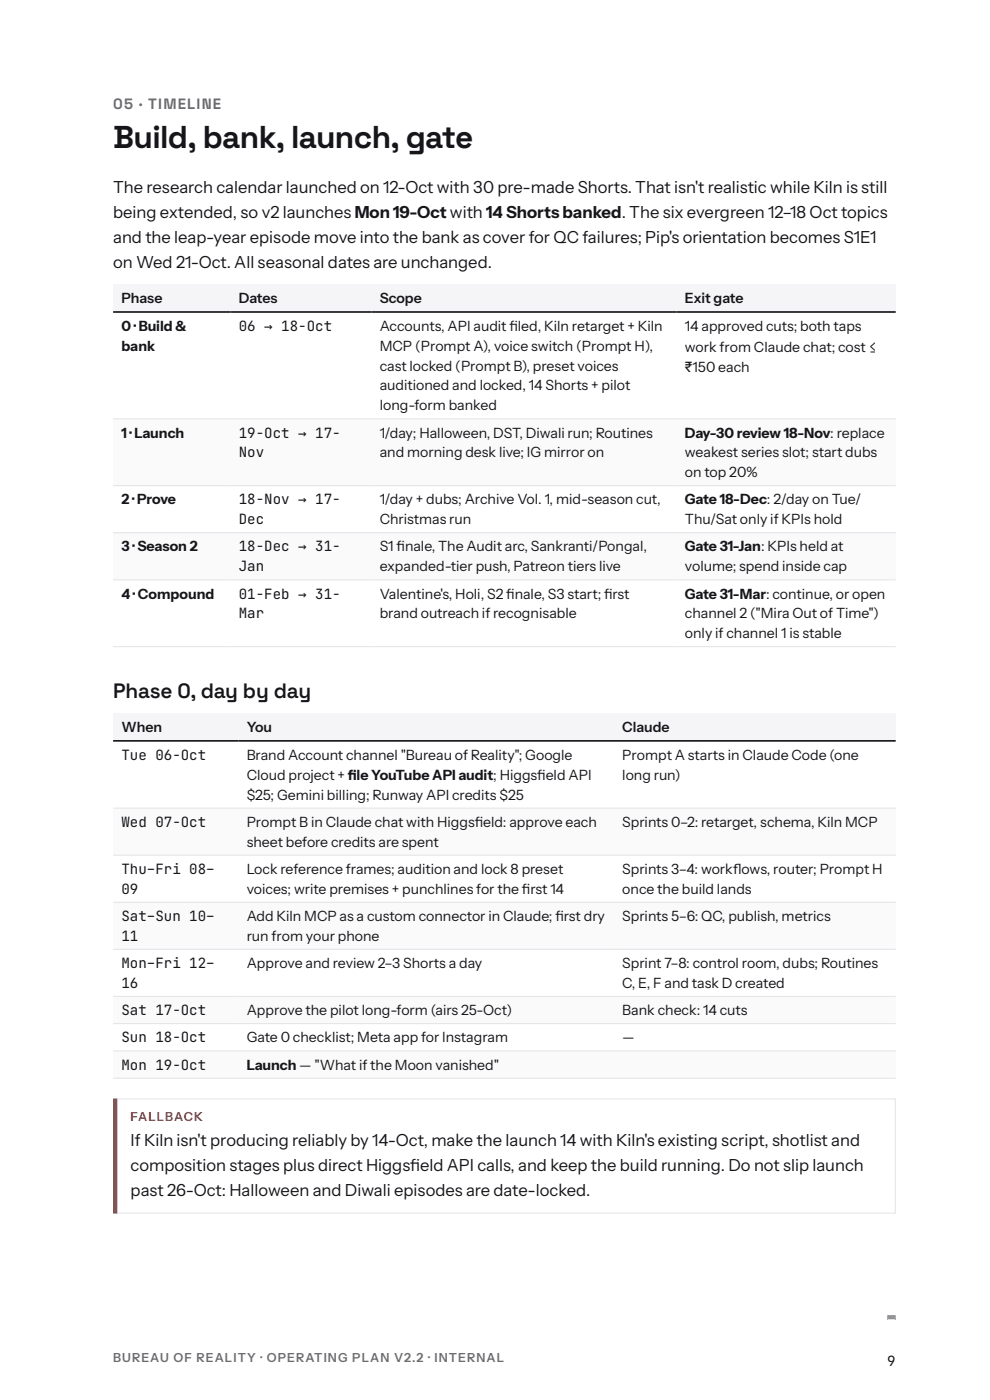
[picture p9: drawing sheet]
<svg xmlns="http://www.w3.org/2000/svg" width="210mm" height="297mm" viewBox="0 0 210 297" stroke-linecap="round" stroke-linejoin="round" font-family="sans-serif">
<defs><g id="words">
<text font-size="6.7" fill="#16161a" x="24" y="31.3">Build, bank, launch, gate</text>
<text font-size="4.4" fill="#16161a" x="24" y="148">Phase 0, day by day</text>
<g font-size="3.5" fill="#16161a">
<text x="24" y="41">The research calendar launched on 12-Oct with 30 pre-made Shorts. That isn't realistic while Kiln is still</text>
<text x="24" y="46.3">being extended, so v2 launches Mon 19-Oct with 14 Shorts banked. The six evergreen 12–18 Oct topics</text>
<text x="24" y="51.6">and the leap-year episode move into the bank as cover for QC failures; Pip's orientation becomes S1E1</text>
<text x="24" y="56.9">on Wed 21-Oct. All seasonal dates are unchanged.</text>
<text x="27.7" y="243.2">If Kiln isn't producing reliably by 14-Oct, make the launch 14 with Kiln's existing script, shotlist and</text>
<text x="27.7" y="248.5">composition stages plus direct Higgsf</text>
<text x="87" y="248.5">ield API calls, and keep the build running. Do not slip launch</text>
<text x="27.7" y="253.8">past 26-Oct: Halloween and Diwali episodes are date-locked.</text>
</g>
<text font-size="3.2" fill="#6b6b75" x="24" y="23.1">05 · TIMELINE</text>
<g font-size="3" fill="#16161a">
<text x="25.8" y="64.3">Phase</text>
<text x="50.7" y="64.3">Dates</text>
<text x="80.5" y="64.3">Scope</text>
<text x="145.3" y="64.3">Exit gate</text>
<text x="25.8" y="70.2">0 · Build &amp;</text>
<text x="50.7" y="70.2">06 → 18-Oct</text>
<text x="80.5" y="70.2">Accounts, API audit f</text>
<text x="108.1" y="70.2">iled, Kiln retarget + Kiln</text>
<text x="145.3" y="70.2">14 approved cuts; both taps</text>
<text x="25.8" y="74.4">bank</text>
<text x="80.5" y="74.4">MCP (Prompt A), voice switch (Prompt H),</text>
<text x="145.3" y="74.7">work from Claude chat; cost ≤</text>
<text x="80.5" y="78.6">cast locked (Prompt B), preset voices</text>
<text x="80.5" y="82.8">auditioned and locked, 14 Shorts + pilot</text>
<text x="145.3" y="78.9">₹150 each</text>
<text x="80.5" y="87">long-form banked</text>
<text x="25.8" y="92.8">1 · Launch</text>
<text x="50.7" y="92.8">19-Oct → 17-</text>
<text x="80.5" y="92.8">1/day; Halloween, DST, Diwali run; Routines</text>
<text x="145.3" y="92.8">Day-30 review 18-Nov: replace</text>
<text x="50.7" y="97">Nov</text>
<text x="80.5" y="97">and morning desk live; IG mirror on</text>
<text x="145.3" y="97">weakest series slot; start dubs</text>
<text x="145.3" y="101.2">on top 20%</text>
<text x="25.8" y="107">2 · Prove</text>
<text x="50.7" y="107">18-Nov → 17-</text>
<text x="80.5" y="107">1/day + dubs; Archive Vol. 1, mid-season cut,</text>
<text x="145.3" y="107">Gate 18-Dec: 2/day on Tue/</text>
<text x="50.7" y="111.2">Dec</text>
<text x="80.5" y="111.2">Christmas run</text>
<text x="145.3" y="111.2">Thu/Sat only if KPIs hold</text>
<text x="25.8" y="117">3 · Season 2</text>
<text x="50.7" y="117">18-Dec → 31-</text>
<text x="80.5" y="117">S1 f</text>
<text x="84.1" y="117">inale, The Audit arc, Sankranti/Pongal,</text>
<text x="145.3" y="117">Gate 31-Jan: KPIs held at</text>
<text x="50.7" y="121.2">Jan</text>
<text x="80.5" y="121.2">expanded-tier push, Patreon tiers live</text>
<text x="145.3" y="121.2">volume; spend inside cap</text>
<text x="25.8" y="127">4 · Compound</text>
<text x="50.7" y="127">01-Feb → 31-</text>
<text x="50.7" y="131.2">Mar</text>
<text x="80.5" y="127">Valentine's, Holi, S2 f</text>
<text x="80.5" y="131.2">brand outreach if recognisable</text>
<text x="107.4" y="127">inale, S3 start; f</text>
<text x="128.1" y="127">irst</text>
<text x="145.3" y="127">Gate 31-Mar: continue, or open</text>
<text x="145.3" y="131.2">channel 2 (&quot;Mira Out of Time&quot;)</text>
<text x="145.3" y="135.4">only if channel 1 is stable</text>
<text x="25.8" y="155.3">When</text>
<text x="52.3" y="155.3">You</text>
<text x="132" y="155.3">Claude</text>
<text x="25.8" y="161.2">Tue 06-Oct</text>
<text x="52.3" y="161.2">Brand Account channel &quot;Bureau of Reality&quot;; Google</text>
<text x="132" y="161.2">Prompt A starts in Claude Code (one</text>
<text x="52.3" y="165.4">Cloud project + f</text>
<text x="73.8" y="165.4">ile YouTube API audit; Higgsf</text>
<text x="114" y="165.4">ield API</text>
<text x="132" y="165.4">long run)</text>
<text x="52.3" y="169.6">$25; Gemini billing; Runway API credits $25</text>
<text x="25.8" y="175.4">Wed 07-Oct</text>
<text x="52.3" y="175.4">Prompt B in Claude chat with Higgsf</text>
<text x="52.3" y="179.6">sheet before credits are spent</text>
<text x="100.7" y="175.4">ield: approve each</text>
<text x="132" y="175.4">Sprints 0–2: retarget, schema, Kiln MCP</text>
<text x="25.8" y="185.4">Thu–Fri 08–</text>
<text x="52.3" y="185.4">Lock reference frames; audition and lock 8 preset</text>
<text x="132" y="185.4">Sprints 3–4: workf</text>
<text x="155.5" y="185.4">lows, router; Prompt H</text>
<text x="25.8" y="189.6">09</text>
<text x="52.3" y="189.6">voices; write premises + punchlines for the f</text>
<text x="110.7" y="189.6">irst 14</text>
<text x="132" y="189.6">once the build lands</text>
<text x="25.8" y="195.4">Sat–Sun 10–</text>
<text x="52.3" y="195.4">Add Kiln MCP as a custom connector in Claude; f</text>
<text x="117.8" y="195.4">irst dry</text>
<text x="132" y="195.4">Sprints 5–6: QC, publish, metrics</text>
<text x="25.8" y="199.6">11</text>
<text x="52.3" y="199.6">run from your phone</text>
<text x="25.8" y="205.4">Mon–Fri 12–</text>
<text x="25.8" y="209.6">16</text>
<text x="52.3" y="205.4">Approve and review 2–3 Shorts a day</text>
<text x="132" y="205.4">Sprint 7–8: control room, dubs; Routines</text>
<text x="132" y="209.6">C, E, F and task D created</text>
<text x="25.8" y="215.3">Sat 17-Oct</text>
<text x="52.3" y="215.3">Approve the pilot long-form (airs 25-Oct)</text>
<text x="132" y="215.3">Bank check: 14 cuts</text>
<text x="25.8" y="221.1">Sun 18-Oct</text>
<text x="52.3" y="221.1">Gate 0 checklist; Meta app for Instagram</text>
<text x="132" y="221.1">—</text>
<text x="25.8" y="226.9">Mon 19-Oct</text>
<text x="52.3" y="226.9">Launch — &quot;What if the Moon vanished&quot;</text>
<text x="188.2" y="289.9">9</text>
</g>
<text font-size="2.6" fill="#d02b20" x="27.7" y="237.9">FALLBACK</text>
<text font-size="2.6" fill="#6b6b75" x="24" y="289">BUREAU OF REALITY · OPERATING PLAN V2.2 · INTERNAL</text>
</g></defs>
<g fill="#f5f5f7">
<path d="M24 60.4h24.9v5.8h-24.9z"/>
<path d="M48.9 60.4h29.9v5.8h-29.9z"/>
<path d="M78.8 60.4h64.7v5.8h-64.7z"/>
<path d="M143.5 60.4h46.5v5.8h-46.5z"/>
</g>
<g fill="#fafafb">
<path d="M24 88.9h24.9v14.1h-24.9z"/>
<path d="M48.9 88.9h29.9v14.1h-29.9z"/>
<path d="M78.8 88.9h64.7v14.1h-64.7z"/>
<path d="M143.5 88.9h46.5v14.1h-46.5z"/>
<path d="M24 113h24.9v10h-24.9z"/>
<path d="M48.9 113h29.9v10h-29.9z"/>
<path d="M78.8 113h64.7v10h-64.7z"/>
<path d="M143.5 113h46.5v10h-46.5z"/>
</g>
<path d="M24 88.9h166M24 103h166M24 113h166M24 123h166M24 137.2h166" fill="none" stroke="#e3e3e8" stroke-width=".21"/>
<path d="M24 66.2h166" fill="none" stroke="#16161a" stroke-width=".35"/>
<g fill="#f5f5f7">
<path d="M24 151.4h26.6v5.8h-26.6z"/>
<path d="M50.6 151.4h79.6v5.8h-79.6z"/>
<path d="M130.2 151.4h59.8v5.8h-59.8z"/>
</g>
<g fill="#fafafb">
<path d="M24 171.4h26.6v10h-26.6z"/>
<path d="M50.6 171.4h79.6v10h-79.6z"/>
<path d="M130.2 171.4h59.8v10h-59.8z"/>
<path d="M24 191.4h26.6v10h-26.6z"/>
<path d="M50.6 191.4h79.6v10h-79.6z"/>
<path d="M130.2 191.4h59.8v10h-59.8z"/>
<path d="M24 211.4h26.6v5.8h-26.6z"/>
<path d="M50.6 211.4h79.6v5.8h-79.6z"/>
<path d="M130.2 211.4h59.8v5.8h-59.8z"/>
<path d="M24 222.9h26.6v5.8h-26.6z"/>
<path d="M50.6 222.9h139.4v5.8h-139.4z"/>
</g>
<path d="M24 171.4h166M24 181.4h166M24 191.4h166M24 201.4h166M24 211.4h166M24 217.2h166M24 222.9h166M24 228.7h166" fill="none" stroke="#e3e3e8" stroke-width=".21"/>
<path d="M24 157.2h166" fill="none" stroke="#16161a" stroke-width=".35"/>
<path d="M24.4 233.1h165.5v24.3h-165.5z" fill="#fff"/>
<path d="M24 233.1h166M189.9 233.1v24.3M24 257.4h166" fill="none" stroke="#e3e3e8" stroke-width=".21"/>
<path d="M24.4 233.1v24.3" fill="none" stroke="#d02b20" stroke-width=".88" stroke-linecap="butt"/>
<path d="M188.2 279.9h1.8zM188.2 279h1.8v.9h-1.8z" fill-rule="evenodd" fill="#6d4aff"/>
<use href="#words"/>
</svg>
